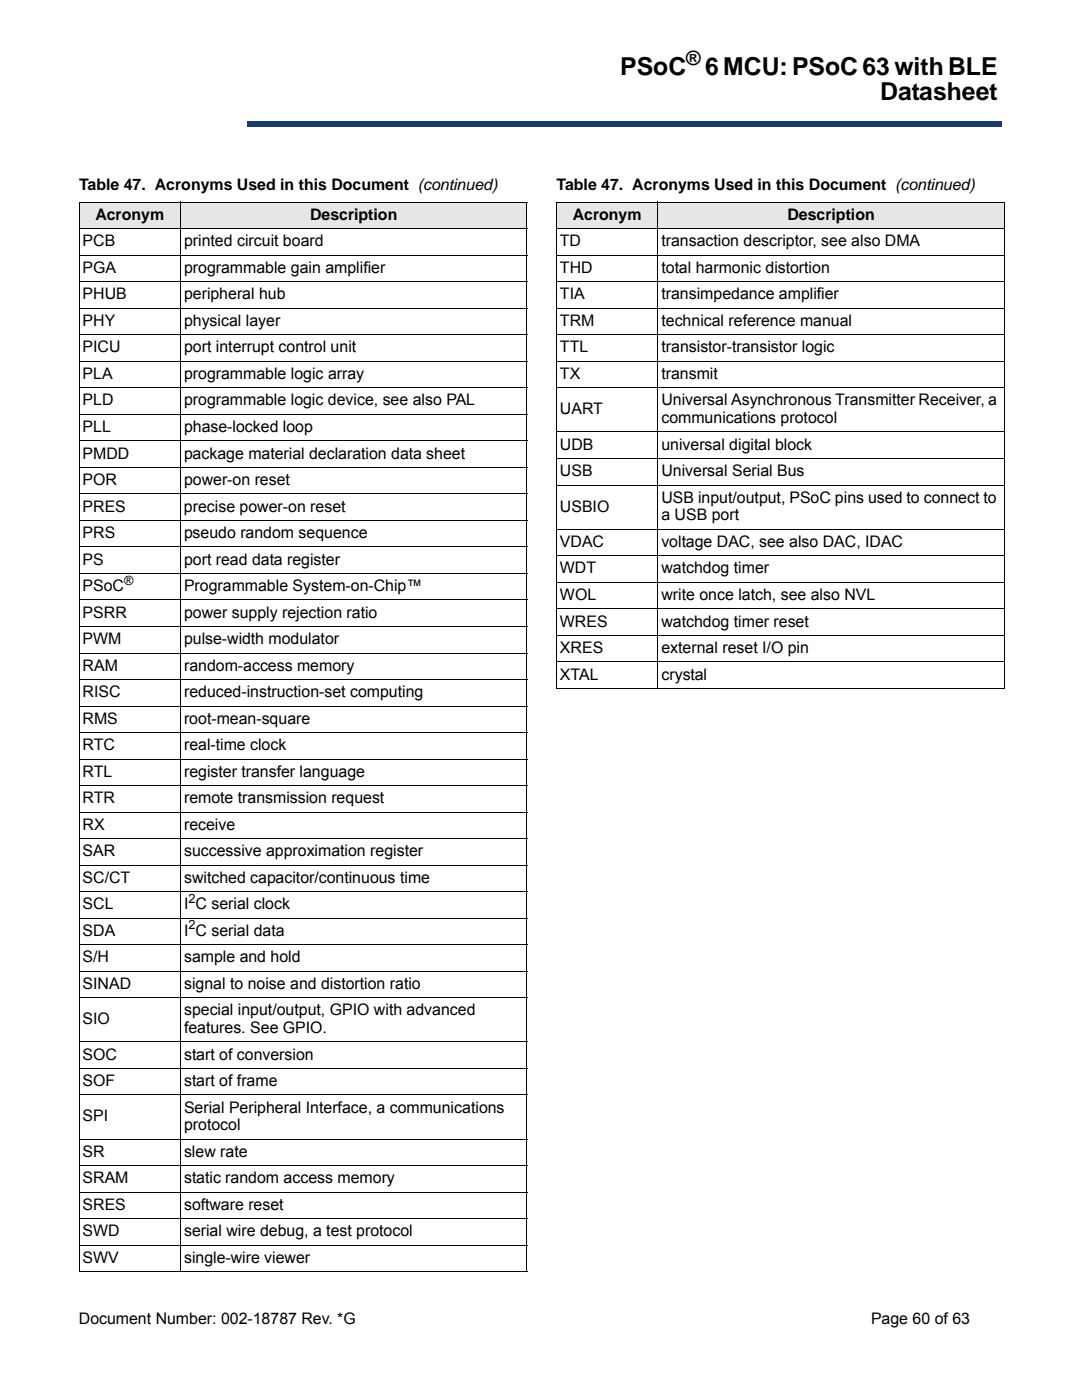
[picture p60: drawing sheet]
<svg xmlns="http://www.w3.org/2000/svg" width="216mm" height="279mm" viewBox="0 0 216 279" stroke-linecap="round" stroke-linejoin="round" font-family="sans-serif">
<defs><g id="words">
<g font-size="4.9">
<text x="123.8" y="15">PSoC</text>
<text x="140.7" y="15">6 MCU: PSoC 63 with BLE</text>
<text x="175.6" y="20">Datasheet</text>
</g>
<text font-size="3.9" x="136.9" y="13">®</text>
<g font-size="3.2">
<text x="15.8" y="37.9">Table 47. Acronyms Used in this Document (continued)</text>
<text x="111" y="37.9">Table 47. Acronyms Used in this Document (continued)</text>
<text x="19" y="43.9">Acronym</text>
<text x="61.9" y="43.9">Description</text>
<text x="114.3" y="43.9">Acronym</text>
<text x="157.1" y="43.9">Description</text>
<text x="16.5" y="49.2">PCB</text>
<text x="36.7" y="49.2">printed circuit board</text>
<text x="111.7" y="49.2">TD</text>
<text x="132" y="49.2">transaction descriptor, see also DMA</text>
<text x="16.5" y="54.5">PGA</text>
<text x="16.5" y="59.8">PHUB</text>
<text x="36.7" y="59.8">peripheral hub</text>
<text x="36.7" y="54.5">programmable gain amplifier</text>
<text x="111.7" y="54.5">THD</text>
<text x="111.7" y="59.8">TIA</text>
<text x="132" y="59.8">transimpedance amplifier</text>
<text x="132" y="54.5">total harmonic distortion</text>
<text x="16.5" y="65">PHY</text>
<text x="36.7" y="65">physical layer</text>
<text x="111.7" y="65">TRM</text>
<text x="132" y="65">technical reference manual</text>
<text x="16.5" y="70.3">PICU</text>
<text x="36.7" y="70.3">port interrupt control unit</text>
<text x="111.7" y="70.3">TTL</text>
<text x="132" y="70.3">transistor-transistor logic</text>
<text x="16.5" y="75.6">PLA</text>
<text x="36.7" y="75.6">programmable logic array</text>
<text x="111.7" y="75.6">TX</text>
<text x="132" y="75.6">transmit</text>
<text x="16.5" y="80.9">PLD</text>
<text x="36.7" y="80.9">programmable logic device, see also PAL</text>
<text x="111.7" y="82.7">UART</text>
<text x="132" y="80.9">Universal Asynchronous Transmitter Receiver, a</text>
<text x="16.5" y="86.2">PLL</text>
<text x="36.7" y="86.2">phase-locked loop</text>
<text x="111.7" y="89.7">UDB</text>
<text x="132" y="84.5">communications protocol</text>
<text x="132" y="89.7">universal digital block</text>
<text x="16.5" y="91.5">PMDD</text>
<text x="36.7" y="91.5">package material declaration data sheet</text>
<text x="111.7" y="95">USB</text>
<text x="132" y="95">Universal Serial Bus</text>
<text x="16.5" y="96.8">POR</text>
<text x="36.7" y="96.8">power-on reset</text>
<text x="132" y="100.3">USB input/output, PSoC pins used to connect to</text>
<text x="16.5" y="102.1">PRES</text>
<text x="16.5" y="107.4">PRS</text>
<text x="36.7" y="102.1">precise power-on reset</text>
<text x="36.7" y="107.4">pseudo random sequence</text>
<text x="111.7" y="102.1">USBIO</text>
<text x="132" y="103.9">a USB port</text>
<text x="16.5" y="112.7">PS</text>
<text x="36.7" y="112.7">port read data register</text>
<text x="111.7" y="109.2">VDAC</text>
<text x="132" y="109.2">voltage DAC, see also DAC, IDAC</text>
<text x="16.5" y="118">PSoC</text>
<text x="36.7" y="118">Programmable System-on-Chip™</text>
<text x="111.7" y="114.4">WDT</text>
<text x="111.7" y="119.7">WOL</text>
<text x="132" y="119.7">write once latch, see also NVL</text>
<text x="132" y="114.4">watchdog timer</text>
<text x="16.5" y="123.3">PSRR</text>
<text x="36.7" y="123.3">power supply rejection ratio</text>
<text x="111.7" y="125">WRES</text>
<text x="132" y="125">watchdog timer reset</text>
<text x="16.5" y="128.5">PWM</text>
<text x="36.7" y="128.5">pulse-width modulator</text>
<text x="111.7" y="130.3">XRES</text>
<text x="132" y="130.3">external reset I/O pin</text>
<text x="16.5" y="133.8">RAM</text>
<text x="36.7" y="133.8">random-access memory</text>
<text x="111.7" y="135.6">XTAL</text>
<text x="132" y="135.6">crystal</text>
<text x="16.5" y="139.1">RISC</text>
<text x="36.7" y="139.1">reduced-instruction-set computing</text>
<text x="16.5" y="144.4">RMS</text>
<text x="16.5" y="149.7">RTC</text>
<text x="36.7" y="144.4">root-mean-square</text>
<text x="36.7" y="149.7">real-time clock</text>
<text x="16.5" y="155">RTL</text>
<text x="36.7" y="155">register transfer language</text>
<text x="16.5" y="160.3">RTR</text>
<text x="36.7" y="160.3">remote transmission request</text>
<text x="16.5" y="165.6">RX</text>
<text x="36.7" y="165.6">receive</text>
<text x="16.5" y="170.9">SAR</text>
<text x="36.7" y="170.9">successive approximation register</text>
<text x="16.5" y="176.2">SC/CT</text>
<text x="36.7" y="176.2">switched capacitor/continuous time</text>
<text x="16.5" y="181.5">SCL</text>
<text x="36.7" y="181.5">I C serial clock</text>
<text x="16.5" y="186.8">SDA</text>
<text x="36.7" y="186.8">I C serial data</text>
<text x="16.5" y="192">S/H</text>
<text x="16.5" y="197.3">SINAD</text>
<text x="36.7" y="192">sample and hold</text>
<text x="36.7" y="197.3">signal to noise and distortion ratio</text>
<text x="36.7" y="202.6">special input/output, GPIO with advanced</text>
<text x="16.5" y="204.4">SIO</text>
<text x="36.7" y="206.2">features. See GPIO.</text>
<text x="16.5" y="211.5">SOC</text>
<text x="36.7" y="211.5">start of conversion</text>
<text x="16.5" y="216.7">SOF</text>
<text x="36.7" y="216.7">start of frame</text>
<text x="16.5" y="223.8">SPI</text>
<text x="36.7" y="222">Serial Peripheral Interface, a communications</text>
<text x="36.7" y="225.6">protocol</text>
<text x="16.5" y="230.9">SR</text>
<text x="36.7" y="230.9">slew rate</text>
<text x="16.5" y="236.2">SRAM</text>
<text x="36.7" y="236.2">static random access memory</text>
<text x="16.5" y="241.4">SRES</text>
<text x="36.7" y="241.4">software reset</text>
<text x="16.5" y="246.7">SWD</text>
<text x="36.7" y="246.7">serial wire debug, a test protocol</text>
<text x="16.5" y="252">SWV</text>
<text x="36.7" y="252">single-wire viewer</text>
<text x="15.7" y="264.1">Document Number: 002-18787 Rev. *G</text>
<text x="173.8" y="264.1">Page 60 of 63</text>
</g>
<g font-size="2.5">
<text x="24.8" y="116.7">®</text>
<text x="37.6" y="180.2">2</text>
<text x="37.6" y="185.5">2</text>
</g>
</g></defs>
<path d="M49.3 24.3h150.5v1h-150.5z" fill="#163b71"/>
<path d="M49.3 24.3h150.6" fill="none" stroke="#163b71" stroke-width=".2"/>
<path d="M199.7 24.3h.2v1h-.2z" fill="#163b71"/>
<path d="M49.3 25.3h150.5" fill="none" stroke="#163b71" stroke-width=".2"/>
<path d="M49.3 24.3h.1v1h-.1z" fill="#163b71"/>
<g fill="#e6e6e6">
<path d="M15.8 40.3h20.2v5.3h-20.2z"/>
<path d="M36 40.3h69.2v5.3h-69.2z"/>
</g>
<g fill="none" stroke="#000" stroke-width=".2">
<path d="M15.7 40.3h89.5M15.7 45.6h89.5M15.7 50.9h89.5M15.7 56.2h89.5M15.8 40.4v213.3M36 40.3v213.6M105.2 40.4v213.3M15.7 61.5h89.5M15.7 66.8h89.5M15.7 72.1h89.5M15.7 77.4h89.5M15.7 82.7h89.5"/>
<path d="M15.7 88h89.5M15.7 93.3h89.5M15.7 98.6h89.5M15.7 103.9h89.5M15.7 109.2h89.5M15.7 114.4h89.5M15.7 119.7h89.5M15.7 125h89.5M15.7 130.3h89.5M15.7 135.6h89.5M15.7 140.9h89.5M15.7 146.2h89.5"/>
<path d="M15.7 151.5h89.5M15.7 156.8h89.5M15.7 162.1h89.5M15.7 167.4h89.5M15.7 172.7h89.5M15.7 177.9h89.5M15.7 183.2h89.5M15.7 188.5h89.5M15.7 193.8h89.5M15.7 199.1h89.5M15.7 207.9h89.5M15.7 213.2h89.5"/>
<path d="M15.7 218.5h89.5M15.7 227.3h89.5M15.7 232.6h89.5M15.7 237.9h89.5M15.7 243.2h89.5M15.7 248.5h89.5M15.7 253.8h89.5"/>
</g>
<g fill="#e6e6e6">
<path d="M111 40.3h20.3v5.3h-20.3z"/>
<path d="M131.3 40.3h69.1v5.3h-69.1z"/>
</g>
<g fill="none" stroke="#000" stroke-width=".2">
<path d="M110.9 40.3h89.6M110.9 45.6h89.6M110.9 50.9h89.6M110.9 56.2h89.6M111 40.4v96.9M131.3 40.3v97.2M200.4 40.4v96.9M110.9 61.5h89.6M110.9 66.8h89.6M110.9 72.1h89.6M110.9 77.4h89.6M110.9 86.2h89.6"/>
<path d="M110.9 91.5h89.6M110.9 96.8h89.6M110.9 105.6h89.6M110.9 110.9h89.6M110.9 116.2h89.6M110.9 121.5h89.6M110.9 126.8h89.6M110.9 132.1h89.6M110.9 137.4h89.6"/>
</g>
<use href="#words"/>
</svg>
